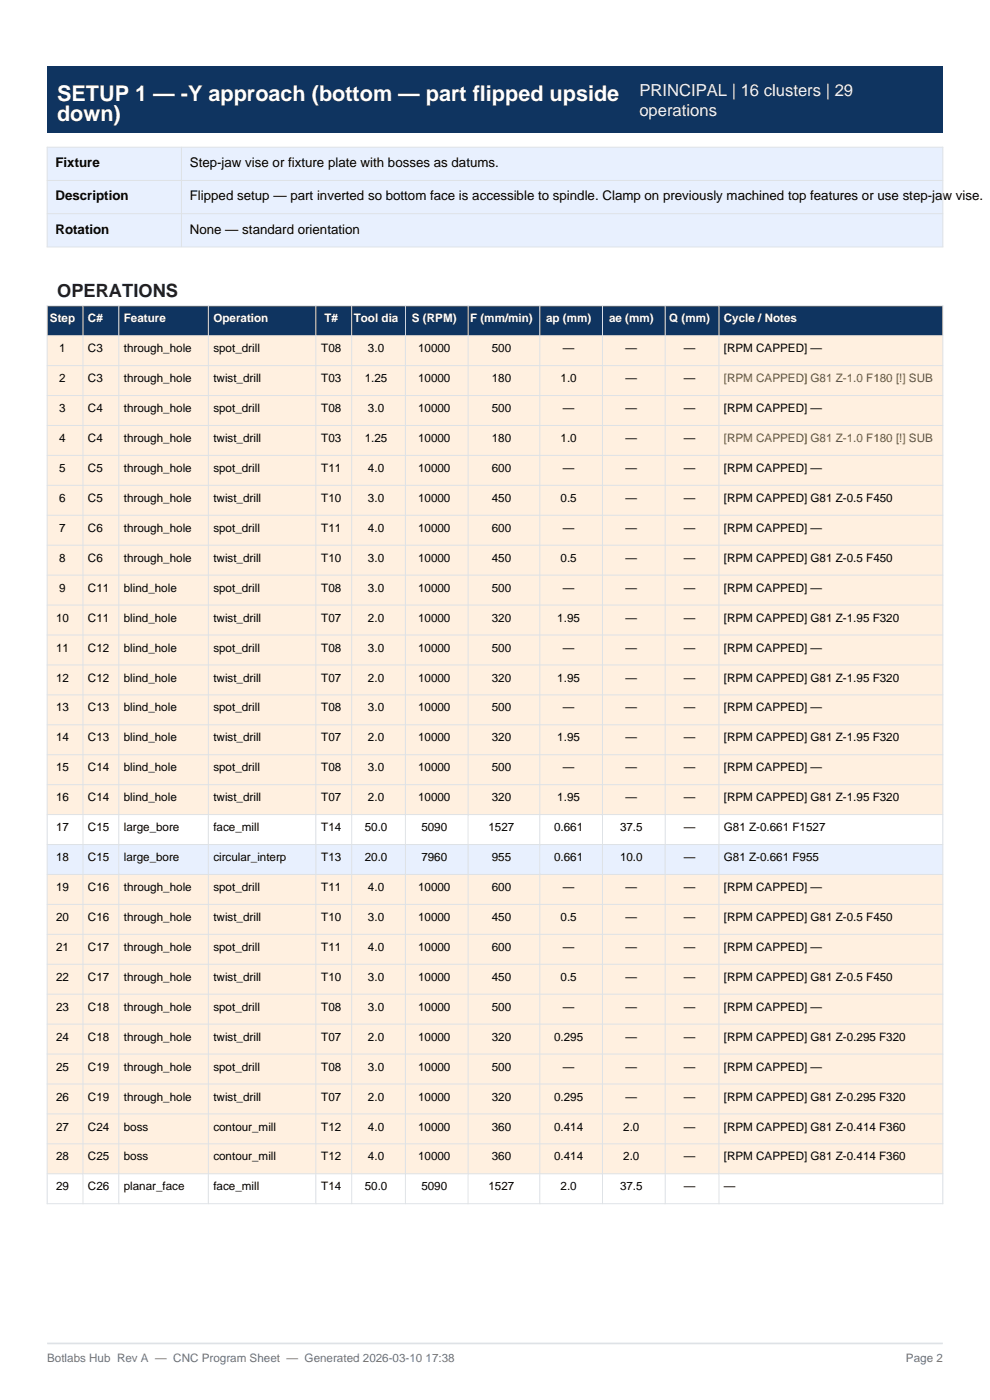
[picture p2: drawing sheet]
<svg xmlns="http://www.w3.org/2000/svg" width="210mm" height="297mm" viewBox="0 0 210 297" stroke-linecap="round" stroke-linejoin="round" font-family="sans-serif">
<defs><g id="words">
<g font-size="4.6" fill="#fff">
<text x="12.1" y="21.5">SETUP 1 — -Y approach (bottom — part flipped upside</text>
<text x="12.1" y="25.8">down)</text>
</g>
<text font-size="3.9" fill="#1a1a2e" x="12.1" y="63.1">OPERATIONS</text>
<g font-size="3.5" fill="#e8f0fe">
<text x="135.6" y="20.5">PRINCIPAL | 16 clusters | 29</text>
<text x="135.6" y="24.7">operations</text>
</g>
<g font-size="2.8">
<text x="11.8" y="35.5">Fixture</text>
<text x="40.3" y="35.5">Step-jaw vise or fixture plate with bosses as datums.</text>
<text x="11.8" y="42.5">Description</text>
<text x="40.3" y="42.5">Flipped setup — part inverted so bottom face is accessible to spindle. Clamp on previously machined top features or use step-jaw vise.</text>
<text x="11.8" y="49.6">Rotation</text>
<text x="40.3" y="49.6">None — standard orientation</text>
</g>
<g font-size="2.5" fill="#fff">
<text x="10.6" y="68.4">Step</text>
<text x="18.7" y="68.4">C#</text>
<text x="26.3" y="68.4">Feature</text>
<text x="45.3" y="68.4">Operation</text>
<text x="68.8" y="68.4">T#</text>
<text x="75" y="68.4">Tool dia</text>
<text x="87.4" y="68.4">S (RPM)</text>
<text x="99.7" y="68.4">F (mm/min)</text>
<text x="115.8" y="68.4">ap (mm)</text>
<text x="129.2" y="68.4">ae (mm)</text>
<text x="141.9" y="68.4">Q (mm)</text>
<text x="153.6" y="68.4">Cycle / Notes</text>
</g>
<g font-size="2.5">
<text x="12.6" y="74.7">1</text>
<text x="18.7" y="74.7">C3</text>
<text x="26.3" y="74.7">through_hole</text>
<text x="45.3" y="74.7">spot_drill</text>
<text x="68.1" y="74.7">T08</text>
<text x="78.1" y="74.7">3.0</text>
<text x="88.7" y="74.7">10000</text>
<text x="104.3" y="74.7">500</text>
<text x="119.4" y="74.7">—</text>
<text x="132.7" y="74.7">—</text>
<text x="145" y="74.7">—</text>
<text x="153.6" y="74.7">[RPM CAPPED] —</text>
<text x="12.6" y="81.1">2</text>
<text x="18.7" y="81.1">C3</text>
<text x="26.3" y="81.1">through_hole</text>
<text x="45.3" y="81.1">twist_drill</text>
<text x="68.1" y="81.1">T03</text>
<text x="77.4" y="81.1">1.25</text>
<text x="88.7" y="81.1">10000</text>
<text x="104.3" y="81.1">180</text>
<text x="118.9" y="81.1">1.0</text>
<text x="132.7" y="81.1">—</text>
<text x="145" y="81.1">—</text>
<text x="12.6" y="87.4">3</text>
<text x="18.7" y="87.4">C4</text>
<text x="26.3" y="87.4">through_hole</text>
<text x="45.3" y="87.4">spot_drill</text>
<text x="68.1" y="87.4">T08</text>
<text x="78.1" y="87.4">3.0</text>
<text x="88.7" y="87.4">10000</text>
<text x="104.3" y="87.4">500</text>
<text x="119.4" y="87.4">—</text>
<text x="132.7" y="87.4">—</text>
<text x="145" y="87.4">—</text>
<text x="153.6" y="87.4">[RPM CAPPED] —</text>
<text x="12.6" y="93.8">4</text>
<text x="18.7" y="93.8">C4</text>
<text x="26.3" y="93.8">through_hole</text>
<text x="45.3" y="93.8">twist_drill</text>
<text x="68.1" y="93.8">T03</text>
<text x="77.4" y="93.8">1.25</text>
<text x="88.7" y="93.8">10000</text>
<text x="104.3" y="93.8">180</text>
<text x="118.9" y="93.8">1.0</text>
<text x="132.7" y="93.8">—</text>
<text x="145" y="93.8">—</text>
<text x="12.6" y="100.1">5</text>
<text x="18.7" y="100.1">C5</text>
<text x="26.3" y="100.1">through_hole</text>
<text x="45.3" y="100.1">spot_drill</text>
<text x="68.1" y="100.1">T11</text>
<text x="78.1" y="100.1">4.0</text>
<text x="88.7" y="100.1">10000</text>
<text x="104.3" y="100.1">600</text>
<text x="119.4" y="100.1">—</text>
<text x="132.7" y="100.1">—</text>
<text x="145" y="100.1">—</text>
<text x="153.6" y="100.1">[RPM CAPPED] —</text>
<text x="12.6" y="106.5">6</text>
<text x="18.7" y="106.5">C5</text>
<text x="26.3" y="106.5">through_hole</text>
<text x="45.3" y="106.5">twist_drill</text>
<text x="68.1" y="106.5">T10</text>
<text x="78.1" y="106.5">3.0</text>
<text x="88.7" y="106.5">10000</text>
<text x="104.3" y="106.5">450</text>
<text x="118.9" y="106.5">0.5</text>
<text x="132.7" y="106.5">—</text>
<text x="145" y="106.5">—</text>
<text x="153.6" y="106.5">[RPM CAPPED] G81 Z-0.5 F450</text>
<text x="12.6" y="112.8">7</text>
<text x="18.7" y="112.8">C6</text>
<text x="26.3" y="112.8">through_hole</text>
<text x="45.3" y="112.8">spot_drill</text>
<text x="68.1" y="112.8">T11</text>
<text x="78.1" y="112.8">4.0</text>
<text x="88.7" y="112.8">10000</text>
<text x="104.3" y="112.8">600</text>
<text x="119.4" y="112.8">—</text>
<text x="132.7" y="112.8">—</text>
<text x="145" y="112.8">—</text>
<text x="153.6" y="112.8">[RPM CAPPED] —</text>
<text x="12.6" y="119.2">8</text>
<text x="18.7" y="119.2">C6</text>
<text x="26.3" y="119.2">through_hole</text>
<text x="45.3" y="119.2">twist_drill</text>
<text x="68.1" y="119.2">T10</text>
<text x="78.1" y="119.2">3.0</text>
<text x="88.7" y="119.2">10000</text>
<text x="104.3" y="119.2">450</text>
<text x="118.9" y="119.2">0.5</text>
<text x="132.7" y="119.2">—</text>
<text x="145" y="119.2">—</text>
<text x="153.6" y="119.2">[RPM CAPPED] G81 Z-0.5 F450</text>
<text x="12.6" y="125.5">9</text>
<text x="18.7" y="125.5">C11</text>
<text x="26.3" y="125.5">blind_hole</text>
<text x="45.3" y="125.5">spot_drill</text>
<text x="68.1" y="125.5">T08</text>
<text x="78.1" y="125.5">3.0</text>
<text x="88.7" y="125.5">10000</text>
<text x="104.3" y="125.5">500</text>
<text x="119.4" y="125.5">—</text>
<text x="132.7" y="125.5">—</text>
<text x="145" y="125.5">—</text>
<text x="153.6" y="125.5">[RPM CAPPED] —</text>
<text x="11.9" y="131.9">10</text>
<text x="18.7" y="131.9">C11</text>
<text x="26.3" y="131.9">blind_hole</text>
<text x="45.3" y="131.9">twist_drill</text>
<text x="68.1" y="131.9">T07</text>
<text x="78.1" y="131.9">2.0</text>
<text x="88.7" y="131.9">10000</text>
<text x="104.3" y="131.9">320</text>
<text x="118.2" y="131.9">1.95</text>
<text x="132.7" y="131.9">—</text>
<text x="145" y="131.9">—</text>
<text x="153.6" y="131.9">[RPM CAPPED] G81 Z-1.95 F320</text>
<text x="11.9" y="138.2">11</text>
<text x="18.7" y="138.2">C12</text>
<text x="26.3" y="138.2">blind_hole</text>
<text x="45.3" y="138.2">spot_drill</text>
<text x="68.1" y="138.2">T08</text>
<text x="78.1" y="138.2">3.0</text>
<text x="88.7" y="138.2">10000</text>
<text x="104.3" y="138.2">500</text>
<text x="119.4" y="138.2">—</text>
<text x="132.7" y="138.2">—</text>
<text x="145" y="138.2">—</text>
<text x="153.6" y="138.2">[RPM CAPPED] —</text>
<text x="11.9" y="144.6">12</text>
<text x="18.7" y="144.6">C12</text>
<text x="26.3" y="144.6">blind_hole</text>
<text x="45.3" y="144.6">twist_drill</text>
<text x="68.1" y="144.6">T07</text>
<text x="78.1" y="144.6">2.0</text>
<text x="88.7" y="144.6">10000</text>
<text x="104.3" y="144.6">320</text>
<text x="118.2" y="144.6">1.95</text>
<text x="132.7" y="144.6">—</text>
<text x="145" y="144.6">—</text>
<text x="153.6" y="144.6">[RPM CAPPED] G81 Z-1.95 F320</text>
<text x="11.9" y="150.9">13</text>
<text x="18.7" y="150.9">C13</text>
<text x="26.3" y="150.9">blind_hole</text>
<text x="45.3" y="150.9">spot_drill</text>
<text x="68.1" y="150.9">T08</text>
<text x="78.1" y="150.9">3.0</text>
<text x="88.7" y="150.9">10000</text>
<text x="104.3" y="150.9">500</text>
<text x="119.4" y="150.9">—</text>
<text x="132.7" y="150.9">—</text>
<text x="145" y="150.9">—</text>
<text x="153.6" y="150.9">[RPM CAPPED] —</text>
<text x="11.9" y="157.3">14</text>
<text x="18.7" y="157.3">C13</text>
<text x="26.3" y="157.3">blind_hole</text>
<text x="45.3" y="157.3">twist_drill</text>
<text x="68.1" y="157.3">T07</text>
<text x="78.1" y="157.3">2.0</text>
<text x="88.7" y="157.3">10000</text>
<text x="104.3" y="157.3">320</text>
<text x="118.2" y="157.3">1.95</text>
<text x="132.7" y="157.3">—</text>
<text x="145" y="157.3">—</text>
<text x="153.6" y="157.3">[RPM CAPPED] G81 Z-1.95 F320</text>
<text x="11.9" y="163.6">15</text>
<text x="18.7" y="163.6">C14</text>
<text x="26.3" y="163.6">blind_hole</text>
<text x="45.3" y="163.6">spot_drill</text>
<text x="68.1" y="163.6">T08</text>
<text x="78.1" y="163.6">3.0</text>
<text x="88.7" y="163.6">10000</text>
<text x="104.3" y="163.6">500</text>
<text x="119.4" y="163.6">—</text>
<text x="132.7" y="163.6">—</text>
<text x="145" y="163.6">—</text>
<text x="153.6" y="163.6">[RPM CAPPED] —</text>
<text x="11.9" y="170">16</text>
<text x="18.7" y="170">C14</text>
<text x="26.3" y="170">blind_hole</text>
<text x="45.3" y="170">twist_drill</text>
<text x="68.1" y="170">T07</text>
<text x="78.1" y="170">2.0</text>
<text x="88.7" y="170">10000</text>
<text x="104.3" y="170">320</text>
<text x="118.2" y="170">1.95</text>
<text x="132.7" y="170">—</text>
<text x="145" y="170">—</text>
<text x="153.6" y="170">[RPM CAPPED] G81 Z-1.95 F320</text>
<text x="11.9" y="176.3">17</text>
<text x="18.7" y="176.3">C15</text>
<text x="26.3" y="176.3">large_bore</text>
<text x="45.3" y="176.3">face_mill</text>
<text x="68.1" y="176.3">T14</text>
<text x="77.4" y="176.3">50.0</text>
<text x="89.4" y="176.3">5090</text>
<text x="103.6" y="176.3">1527</text>
<text x="117.5" y="176.3">0.661</text>
<text x="131.5" y="176.3">37.5</text>
<text x="145" y="176.3">—</text>
<text x="153.6" y="176.3">G81 Z-0.661 F1527</text>
<text x="11.9" y="182.7">18</text>
<text x="18.7" y="182.7">C15</text>
<text x="26.3" y="182.7">large_bore</text>
<text x="45.3" y="182.7">circular_interp</text>
<text x="68.1" y="182.7">T13</text>
<text x="77.4" y="182.7">20.0</text>
<text x="89.4" y="182.7">7960</text>
<text x="104.3" y="182.7">955</text>
<text x="117.5" y="182.7">0.661</text>
<text x="131.5" y="182.7">10.0</text>
<text x="145" y="182.7">—</text>
<text x="153.6" y="182.7">G81 Z-0.661 F955</text>
<text x="11.9" y="189">19</text>
<text x="18.7" y="189">C16</text>
<text x="26.3" y="189">through_hole</text>
<text x="45.3" y="189">spot_drill</text>
<text x="68.1" y="189">T11</text>
<text x="78.1" y="189">4.0</text>
<text x="88.7" y="189">10000</text>
<text x="104.3" y="189">600</text>
<text x="119.4" y="189">—</text>
<text x="132.7" y="189">—</text>
<text x="145" y="189">—</text>
<text x="153.6" y="189">[RPM CAPPED] —</text>
<text x="11.9" y="195.4">20</text>
<text x="18.7" y="195.4">C16</text>
<text x="26.3" y="195.4">through_hole</text>
<text x="45.3" y="195.4">twist_drill</text>
<text x="68.1" y="195.4">T10</text>
<text x="78.1" y="195.4">3.0</text>
<text x="88.7" y="195.4">10000</text>
<text x="104.3" y="195.4">450</text>
<text x="118.9" y="195.4">0.5</text>
<text x="132.7" y="195.4">—</text>
<text x="145" y="195.4">—</text>
<text x="153.6" y="195.4">[RPM CAPPED] G81 Z-0.5 F450</text>
<text x="11.9" y="201.7">21</text>
<text x="18.7" y="201.7">C17</text>
<text x="26.3" y="201.7">through_hole</text>
<text x="45.3" y="201.7">spot_drill</text>
<text x="68.1" y="201.7">T11</text>
<text x="78.1" y="201.7">4.0</text>
<text x="88.7" y="201.7">10000</text>
<text x="104.3" y="201.7">600</text>
<text x="119.4" y="201.7">—</text>
<text x="132.7" y="201.7">—</text>
<text x="145" y="201.7">—</text>
<text x="153.6" y="201.7">[RPM CAPPED] —</text>
<text x="11.9" y="208.1">22</text>
<text x="18.7" y="208.1">C17</text>
<text x="26.3" y="208.1">through_hole</text>
<text x="45.3" y="208.1">twist_drill</text>
<text x="68.1" y="208.1">T10</text>
<text x="78.1" y="208.1">3.0</text>
<text x="88.7" y="208.1">10000</text>
<text x="104.3" y="208.1">450</text>
<text x="118.9" y="208.1">0.5</text>
<text x="132.7" y="208.1">—</text>
<text x="145" y="208.1">—</text>
<text x="153.6" y="208.1">[RPM CAPPED] G81 Z-0.5 F450</text>
<text x="11.9" y="214.4">23</text>
<text x="18.7" y="214.4">C18</text>
<text x="26.3" y="214.4">through_hole</text>
<text x="45.3" y="214.4">spot_drill</text>
<text x="68.1" y="214.4">T08</text>
<text x="78.1" y="214.4">3.0</text>
<text x="88.7" y="214.4">10000</text>
<text x="104.3" y="214.4">500</text>
<text x="119.4" y="214.4">—</text>
<text x="132.7" y="214.4">—</text>
<text x="145" y="214.4">—</text>
<text x="153.6" y="214.4">[RPM CAPPED] —</text>
<text x="11.9" y="220.8">24</text>
<text x="18.7" y="220.8">C18</text>
<text x="26.3" y="220.8">through_hole</text>
<text x="45.3" y="220.8">twist_drill</text>
<text x="68.1" y="220.8">T07</text>
<text x="78.1" y="220.8">2.0</text>
<text x="88.7" y="220.8">10000</text>
<text x="104.3" y="220.8">320</text>
<text x="117.5" y="220.8">0.295</text>
<text x="132.7" y="220.8">—</text>
<text x="145" y="220.8">—</text>
<text x="153.6" y="220.8">[RPM CAPPED] G81 Z-0.295 F320</text>
<text x="11.9" y="227.1">25</text>
<text x="18.7" y="227.1">C19</text>
<text x="26.3" y="227.1">through_hole</text>
<text x="45.3" y="227.1">spot_drill</text>
<text x="68.1" y="227.1">T08</text>
<text x="78.1" y="227.1">3.0</text>
<text x="88.7" y="227.1">10000</text>
<text x="104.3" y="227.1">500</text>
<text x="119.4" y="227.1">—</text>
<text x="132.7" y="227.1">—</text>
<text x="145" y="227.1">—</text>
<text x="153.6" y="227.1">[RPM CAPPED] —</text>
<text x="11.9" y="233.5">26</text>
<text x="18.7" y="233.5">C19</text>
<text x="26.3" y="233.5">through_hole</text>
<text x="45.3" y="233.5">twist_drill</text>
<text x="68.1" y="233.5">T07</text>
<text x="78.1" y="233.5">2.0</text>
<text x="88.7" y="233.5">10000</text>
<text x="104.3" y="233.5">320</text>
<text x="117.5" y="233.5">0.295</text>
<text x="132.7" y="233.5">—</text>
<text x="145" y="233.5">—</text>
<text x="153.6" y="233.5">[RPM CAPPED] G81 Z-0.295 F320</text>
<text x="11.9" y="239.8">27</text>
<text x="18.7" y="239.8">C24</text>
<text x="26.3" y="239.8">boss</text>
<text x="45.3" y="239.8">contour_mill</text>
<text x="68.1" y="239.8">T12</text>
<text x="78.1" y="239.8">4.0</text>
<text x="88.7" y="239.8">10000</text>
<text x="104.3" y="239.8">360</text>
<text x="117.5" y="239.8">0.414</text>
<text x="132.2" y="239.8">2.0</text>
<text x="145" y="239.8">—</text>
<text x="153.6" y="239.8">[RPM CAPPED] G81 Z-0.414 F360</text>
<text x="11.9" y="246.2">28</text>
<text x="18.7" y="246.2">C25</text>
<text x="26.3" y="246.2">boss</text>
<text x="45.3" y="246.2">contour_mill</text>
<text x="68.1" y="246.2">T12</text>
<text x="78.1" y="246.2">4.0</text>
<text x="88.7" y="246.2">10000</text>
<text x="104.3" y="246.2">360</text>
<text x="117.5" y="246.2">0.414</text>
<text x="132.2" y="246.2">2.0</text>
<text x="145" y="246.2">—</text>
<text x="153.6" y="246.2">[RPM CAPPED] G81 Z-0.414 F360</text>
<text x="11.9" y="252.5">29</text>
<text x="18.7" y="252.5">C26</text>
<text x="26.3" y="252.5">planar_face</text>
<text x="45.3" y="252.5">face_mill</text>
<text x="68.1" y="252.5">T14</text>
<text x="77.4" y="252.5">50.0</text>
<text x="89.4" y="252.5">5090</text>
<text x="103.6" y="252.5">1527</text>
<text x="118.9" y="252.5">2.0</text>
<text x="131.5" y="252.5">37.5</text>
<text x="145" y="252.5">—</text>
<text x="153.6" y="252.5">—</text>
</g>
<g font-size="2.5" fill="#856404">
<text x="153.6" y="81.1">[RPM CAPPED] G81 Z-1.0 F180 [!] SUB</text>
<text x="153.6" y="93.8">[RPM CAPPED] G81 Z-1.0 F180 [!] SUB</text>
</g>
<g font-size="2.5" fill="#6c757d">
<text x="10" y="289">Botlabs Hub Rev A — CNC Program Sheet — Generated 2026-03-10 17:38</text>
<text x="192.2" y="289">Page 2</text>
</g>
</g></defs>
<path d="M10 285h190" fill="none" stroke="#dee2e6" stroke-width=".35"/>
<path d="M10 14.1h190v14.1h-190z" fill-rule="evenodd" fill="#0f3460"/>
<path d="M10 31.2h190v21.2h-190z" fill-rule="evenodd" fill="#e8f0fe"/>
<path d="M10 31.2h190v21.2h-190zM10 38.3h190M38.5 31.2v21.2M10 45.3h190" fill="none" stroke="#dee2e6" stroke-width=".21"/>
<path d="M10 64.9h190v6.3h-190z" fill-rule="evenodd" fill="#0f3460"/>
<path d="M10 71.2h190v6.4h-190z" fill-rule="evenodd" fill="#fff"/>
<path d="M10 77.6h190v6.3h-190z" fill-rule="evenodd" fill="#e8f0fe"/>
<path d="M10 83.9h190v6.4h-190z" fill-rule="evenodd" fill="#fff"/>
<path d="M10 90.3h190v6.3h-190z" fill-rule="evenodd" fill="#e8f0fe"/>
<path d="M10 96.6h190v6.4h-190z" fill-rule="evenodd" fill="#fff"/>
<path d="M10 103h190v6.3h-190z" fill-rule="evenodd" fill="#e8f0fe"/>
<path d="M10 109.3h190v6.4h-190z" fill-rule="evenodd" fill="#fff"/>
<path d="M10 115.7h190v6.3h-190z" fill-rule="evenodd" fill="#e8f0fe"/>
<path d="M10 122h190v6.4h-190z" fill-rule="evenodd" fill="#fff"/>
<path d="M10 128.4h190v6.3h-190z" fill-rule="evenodd" fill="#e8f0fe"/>
<path d="M10 134.7h190v6.4h-190z" fill-rule="evenodd" fill="#fff"/>
<path d="M10 141.1h190v6.3h-190z" fill-rule="evenodd" fill="#e8f0fe"/>
<path d="M10 147.4h190v6.4h-190z" fill-rule="evenodd" fill="#fff"/>
<path d="M10 153.8h190v6.3h-190z" fill-rule="evenodd" fill="#e8f0fe"/>
<path d="M10 160.1h190v6.4h-190z" fill-rule="evenodd" fill="#fff"/>
<path d="M10 166.5h190v6.3h-190z" fill-rule="evenodd" fill="#e8f0fe"/>
<path d="M10 172.8h190v6.4h-190z" fill-rule="evenodd" fill="#fff"/>
<path d="M10 179.2h190v6.3h-190z" fill-rule="evenodd" fill="#e8f0fe"/>
<path d="M10 185.5h190v6.4h-190z" fill-rule="evenodd" fill="#fff"/>
<path d="M10 191.9h190v6.3h-190z" fill-rule="evenodd" fill="#e8f0fe"/>
<path d="M10 198.2h190v6.4h-190z" fill-rule="evenodd" fill="#fff"/>
<path d="M10 204.6h190v6.3h-190z" fill-rule="evenodd" fill="#e8f0fe"/>
<path d="M10 210.9h190v6.4h-190z" fill-rule="evenodd" fill="#fff"/>
<path d="M10 217.3h190v6.3h-190z" fill-rule="evenodd" fill="#e8f0fe"/>
<path d="M10 223.6h190v6.4h-190z" fill-rule="evenodd" fill="#fff"/>
<path d="M10 230h190v6.3h-190z" fill-rule="evenodd" fill="#e8f0fe"/>
<path d="M10 236.3h190v6.4h-190z" fill-rule="evenodd" fill="#fff"/>
<path d="M10 242.7h190v6.3h-190z" fill-rule="evenodd" fill="#e8f0fe"/>
<path d="M10 249h190v6.4h-190z" fill-rule="evenodd" fill="#fff"/>
<g fill="#fff0e0">
<path d="M10 71.2h190v6.4h-190z" fill-rule="evenodd"/>
<path d="M10 77.6h190v6.3h-190z" fill-rule="evenodd"/>
<path d="M10 83.9h190v6.4h-190z" fill-rule="evenodd"/>
<path d="M10 90.3h190v6.3h-190z" fill-rule="evenodd"/>
<path d="M10 96.6h190v6.4h-190z" fill-rule="evenodd"/>
<path d="M10 103h190v6.3h-190z" fill-rule="evenodd"/>
<path d="M10 109.3h190v6.4h-190z" fill-rule="evenodd"/>
<path d="M10 115.7h190v6.3h-190z" fill-rule="evenodd"/>
<path d="M10 122h190v6.4h-190z" fill-rule="evenodd"/>
<path d="M10 128.4h190v6.3h-190z" fill-rule="evenodd"/>
<path d="M10 134.7h190v6.4h-190z" fill-rule="evenodd"/>
<path d="M10 141.1h190v6.3h-190z" fill-rule="evenodd"/>
<path d="M10 147.4h190v6.4h-190z" fill-rule="evenodd"/>
<path d="M10 153.8h190v6.3h-190z" fill-rule="evenodd"/>
<path d="M10 160.1h190v6.4h-190z" fill-rule="evenodd"/>
<path d="M10 166.5h190v6.3h-190z" fill-rule="evenodd"/>
<path d="M10 185.5h190v6.4h-190z" fill-rule="evenodd"/>
<path d="M10 191.9h190v6.3h-190z" fill-rule="evenodd"/>
<path d="M10 198.2h190v6.4h-190z" fill-rule="evenodd"/>
<path d="M10 204.6h190v6.3h-190z" fill-rule="evenodd"/>
<path d="M10 210.9h190v6.4h-190z" fill-rule="evenodd"/>
<path d="M10 217.3h190v6.3h-190z" fill-rule="evenodd"/>
<path d="M10 223.6h190v6.4h-190z" fill-rule="evenodd"/>
<path d="M10 230h190v6.3h-190z" fill-rule="evenodd"/>
<path d="M10 236.3h190v6.4h-190z" fill-rule="evenodd"/>
<path d="M10 242.7h190v6.3h-190z" fill-rule="evenodd"/>
</g>
<g fill="none" stroke="#dee2e6" stroke-width=".21">
<path d="M10 64.9h190v190.5h-190zM10 71.2h190M10 77.6h190M17.6 64.9v190.5M25.2 64.9v190.5M44.2 64.9v190.5M67 64.9v190.5M74.6 64.9v190.5M86 64.9v190.5M99.3 64.9v190.5M114.5 64.9v190.5M127.8 64.9v190.5"/>
<path d="M141.1 64.9v190.5M152.5 64.9v190.5M10 83.9h190M10 90.3h190M10 96.6h190M10 103h190M10 109.3h190M10 115.7h190M10 122h190M10 128.4h190M10 134.7h190M10 141.1h190"/>
<path d="M10 147.4h190M10 153.8h190M10 160.1h190M10 166.5h190M10 172.8h190M10 179.2h190M10 185.5h190M10 191.9h190M10 198.2h190M10 204.6h190M10 210.9h190M10 217.3h190"/>
<path d="M10 223.6h190M10 230h190M10 236.3h190M10 242.7h190M10 249h190"/>
</g>
<use href="#words"/>
</svg>
